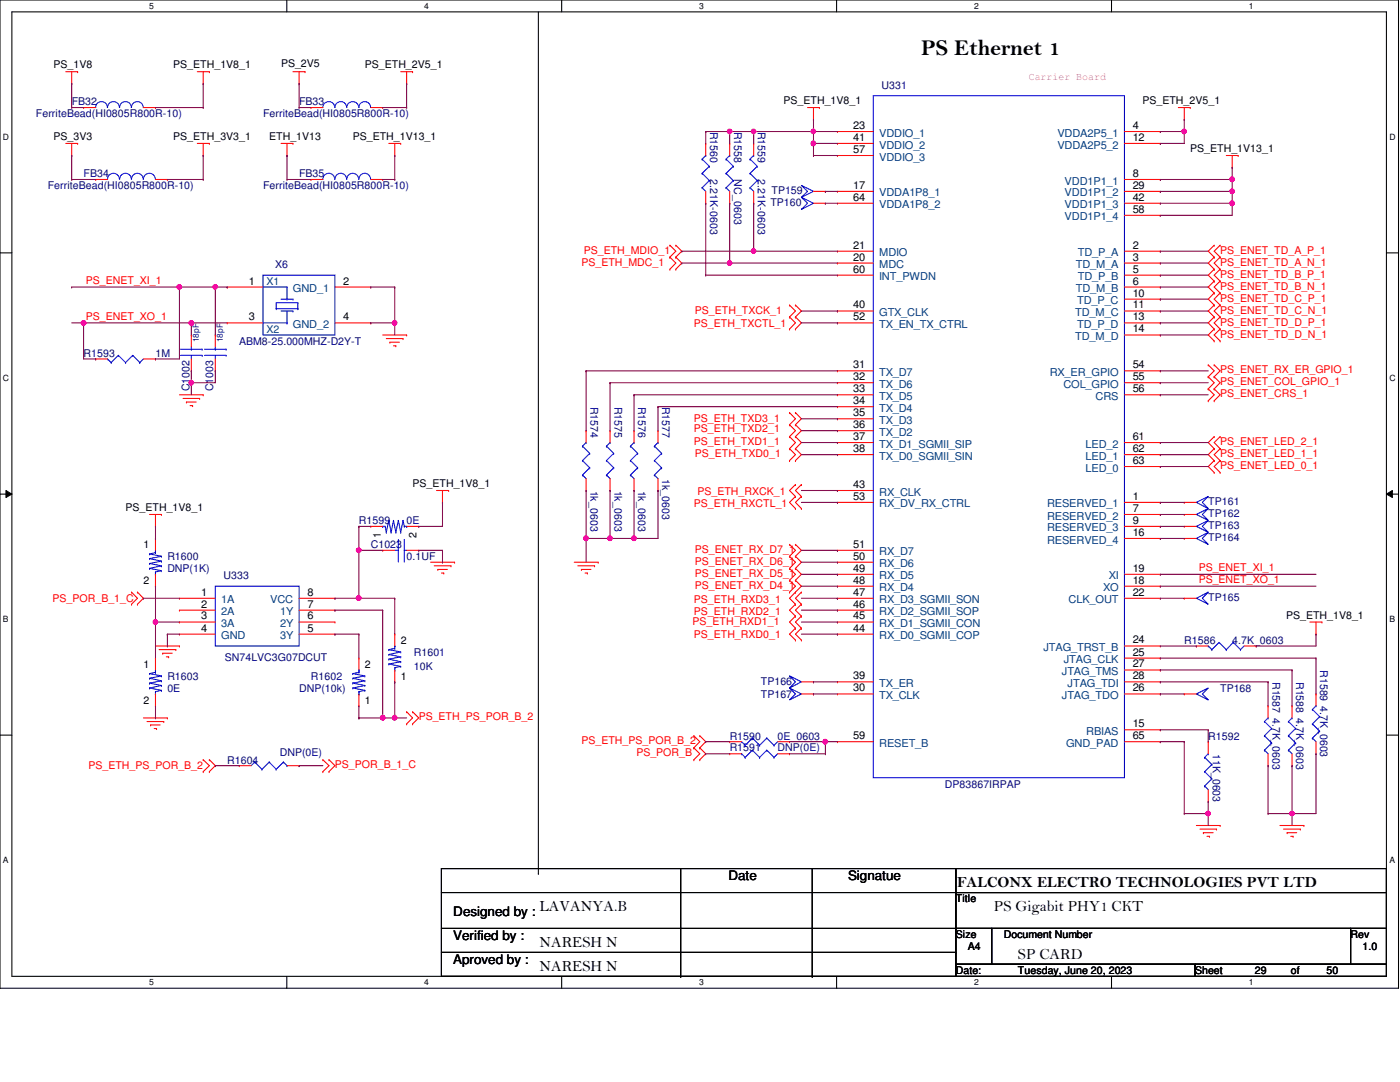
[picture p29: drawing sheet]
<svg xmlns="http://www.w3.org/2000/svg" width="279mm" height="216mm" viewBox="0 0 279 216" stroke-linecap="round" stroke-linejoin="round" font-family="sans-serif">
<defs><g id="words">
<text font-size="4.5" x="183.8" y="11">PS Ethernet 1</text>
<g font-size="3.1">
<text x="191" y="177">FALCONX ELECTRO TECHNOLOGIES PVT LTD</text>
<text x="107.7" y="181.7">LAVANYA.B</text>
<text x="198.4" y="181.7">PS Gigabit PHY1 CKT</text>
<text x="107.7" y="188.9">NARESH N</text>
<text x="203.2" y="191.3">SP CARD</text>
<text x="107.7" y="193.7">NARESH N</text>
</g>
<g font-size="2.6">
<text x="145.4" y="175.7">Date</text>
<text x="169.2" y="175.7">Signatue</text>
<text x="90.5" y="182.8">Designed by :</text>
<text x="90.5" y="187.6">Verified by :</text>
<text x="90.5" y="192.4">Aproved by :</text>
</g>
<g font-size="2.2">
<text x="170.3" y="25.7">23</text>
<text x="170.3" y="28.1">41</text>
<text x="226.1" y="25.7">4</text>
<text x="226.1" y="28.1">12</text>
<text x="170.3" y="30.5">57</text>
<text x="226.1" y="35.3">8</text>
<text x="170.3" y="37.7">17</text>
<text x="170.3" y="40">64</text>
<text x="226.1" y="37.7">29</text>
<text x="226.1" y="40">42</text>
<text x="226.1" y="42.5">58</text>
<text x="170.3" y="49.6">21</text>
<text x="170.3" y="52">20</text>
<text x="226.1" y="49.6">2</text>
<text x="226.1" y="52">3</text>
<text x="49.7" y="56.8">1</text>
<text x="68.5" y="56.8">2</text>
<text x="170.3" y="54.4">60</text>
<text x="226.1" y="54.4">5</text>
<text x="226.1" y="56.8">6</text>
<text x="226.1" y="59.2">10</text>
<text x="49.7" y="63.9">3</text>
<text x="68.5" y="63.9">4</text>
<text x="170.3" y="61.6">40</text>
<text x="170.3" y="63.9">52</text>
<text x="226.1" y="61.6">11</text>
<text x="226.1" y="63.9">13</text>
<text x="226.1" y="66.3">14</text>
<text x="170.3" y="73.5">31</text>
<text x="170.3" y="75.9">32</text>
<text x="226.1" y="73.5">54</text>
<text x="226.1" y="75.9">55</text>
<text x="170.3" y="78.3">33</text>
<text x="170.3" y="80.6">34</text>
<text x="170.3" y="83.1">35</text>
<text x="226.1" y="78.3">56</text>
<text x="170.3" y="85.4">36</text>
<text x="170.3" y="87.8">37</text>
<text x="226.1" y="87.8">61</text>
<text x="170.3" y="90.2">38</text>
<text x="226.1" y="92.6">63</text>
<text x="226.1" y="90.2">62</text>
<text x="170.3" y="97.4">43</text>
<text x="170.3" y="99.7">53</text>
<text x="226.1" y="99.7">1</text>
<text x="226.1" y="106.9">16</text>
<text x="226.1" y="104.5">9</text>
<text x="226.1" y="102.2">7</text>
<text x="170.3" y="109.3">51</text>
<text x="170.3" y="111.7">50</text>
<text x="40.1" y="118.9">1</text>
<text x="61.3" y="118.9">8</text>
<text x="170.3" y="114.1">49</text>
<text x="170.3" y="116.5">48</text>
<text x="170.3" y="118.9">47</text>
<text x="226.1" y="118.9">22</text>
<text x="226.1" y="116.5">18</text>
<text x="226.1" y="114.1">19</text>
<text x="40.1" y="121.2">2</text>
<text x="40.1" y="123.6">3</text>
<text x="61.3" y="121.2">7</text>
<text x="61.3" y="123.6">6</text>
<text x="170.3" y="121.2">46</text>
<text x="170.3" y="123.6">45</text>
<text x="40.1" y="126">4</text>
<text x="61.3" y="126">5</text>
<text x="170.3" y="126">44</text>
<text x="226.1" y="130.8">25</text>
<text x="226.1" y="128.4">24</text>
<text x="170.3" y="135.6">39</text>
<text x="170.3" y="138">30</text>
<text x="226.1" y="135.6">28</text>
<text x="226.1" y="133.2">27</text>
<text x="226.1" y="138">26</text>
<text x="170.3" y="147.5">59</text>
<text x="226.1" y="147.5">65</text>
<text x="226.1" y="145.1">15</text>
</g>
<g font-size="2.2" fill="#004080">
<text x="175.5" y="27.3">VDDIO_1</text>
<text x="175.5" y="29.6">VDDIO_2</text>
<text x="211" y="27.3">VDDA2P5_1</text>
<text x="211" y="29.6">VDDA2P5_2</text>
<text x="175.5" y="32">VDDIO_3</text>
<text x="175.5" y="39.2">VDDA1P8_1</text>
<text x="175.5" y="41.6">VDDA1P8_2</text>
<text x="212.5" y="36.8">VDD1P1_1</text>
<text x="212.5" y="39.2">VDD1P1_2</text>
<text x="212.5" y="41.6">VDD1P1_3</text>
<text x="212.5" y="44">VDD1P1_4</text>
<text x="175.5" y="51.1">MDIO</text>
<text x="175.5" y="53.5">MDC</text>
<text x="214.7" y="53.5">TD_M_A</text>
<text x="215.1" y="51.1">TD_P_A</text>
<text x="58.5" y="58.3">GND_1</text>
<text x="175.5" y="55.9">INT_PWDN</text>
<text x="214.7" y="58.3">TD_M_B</text>
<text x="215.1" y="55.9">TD_P_B</text>
<text x="58.5" y="65.4">GND_2</text>
<text x="175.5" y="63.1">GTX_CLK</text>
<text x="175.5" y="65.4">TX_EN_TX_CTRL</text>
<text x="214.6" y="63.1">TD_M_C</text>
<text x="215" y="60.7">TD_P_C</text>
<text x="215" y="65.4">TD_P_D</text>
<text x="214.6" y="67.9">TD_M_D</text>
<text x="175.5" y="75">TX_D7</text>
<text x="175.5" y="77.4">TX_D6</text>
<text x="209.5" y="75">RX_ER_GPIO</text>
<text x="212.2" y="77.4">COL_GPIO</text>
<text x="175.5" y="79.8">TX_D5</text>
<text x="175.5" y="82.2">TX_D4</text>
<text x="218.7" y="79.8">CRS</text>
<text x="175.5" y="84.6">TX_D3</text>
<text x="175.5" y="87">TX_D2</text>
<text x="175.5" y="89.3">TX_D1_SGMII_SIP</text>
<text x="216.7" y="89.3">LED_2</text>
<text x="175.5" y="91.7">TX_D0_SGMII_SIN</text>
<text x="216.7" y="94.1">LED_0</text>
<text x="216.7" y="91.7">LED_1</text>
<text x="175.5" y="98.9">RX_CLK</text>
<text x="175.5" y="101.3">RX_DV_RX_CTRL</text>
<text x="209" y="101.3">RESERVED_1</text>
<text x="209" y="106">RESERVED_3</text>
<text x="209" y="103.7">RESERVED_2</text>
<text x="175.5" y="110.8">RX_D7</text>
<text x="175.5" y="113.2">RX_D6</text>
<text x="209" y="108.5">RESERVED_4</text>
<text x="175.5" y="115.6">RX_D5</text>
<text x="175.5" y="118">RX_D4</text>
<text x="220.1" y="118">XO</text>
<text x="221.3" y="115.6">XI</text>
<text x="44.2" y="120.4">1A</text>
<text x="44.2" y="122.8">2A</text>
<text x="44.2" y="125.1">3A</text>
<text x="53.9" y="120.4">VCC</text>
<text x="55.9" y="122.8">1Y</text>
<text x="55.9" y="125.1">2Y</text>
<text x="175.5" y="120.4">RX_D3_SGMII_SON</text>
<text x="175.5" y="122.8">RX_D2_SGMII_SOP</text>
<text x="175.5" y="125.1">RX_D1_SGMII_CON</text>
<text x="213.3" y="120.4">CLK_OUT</text>
<text x="44.2" y="127.6">GND</text>
<text x="55.9" y="127.6">3Y</text>
<text x="175.5" y="127.6">RX_D0_SGMII_COP</text>
<text x="208.2" y="129.9">JTAG_TRST_B</text>
<text x="175.5" y="137.1">TX_ER</text>
<text x="211.9" y="134.7">JTAG_TMS</text>
<text x="212.3" y="132.3">JTAG_CLK</text>
<text x="213.1" y="137.1">JTAG_TDI</text>
<text x="175.5" y="139.5">TX_CLK</text>
<text x="211.9" y="139.5">JTAG_TDO</text>
<text x="175.5" y="149">RESET_B</text>
<text x="212.8" y="149">GND_PAD</text>
<text x="216.8" y="146.6">RBIAS</text>
</g>
<g font-size="2.1">
<text x="10.7" y="13.6">PS_1V8</text>
<text x="34.6" y="13.6">PS_ETH_1V8_1</text>
<text x="56.1" y="13.4">PS_2V5</text>
<text x="72.8" y="13.6">PS_ETH_2V5_1</text>
<text x="156.4" y="20.8">PS_ETH_1V8_1</text>
<text x="228" y="20.8">PS_ETH_2V5_1</text>
<text x="10.7" y="27.9">PS_3V3</text>
<text x="34.6" y="27.9">PS_ETH_3V3_1</text>
<text x="53.7" y="27.9">ETH_1V13</text>
<text x="70.4" y="27.9">PS_ETH_1V13_1</text>
<text x="237.5" y="30.4">PS_ETH_1V13_1</text>
<text x="25.1" y="102">PS_ETH_1V8_1</text>
<text x="82.3" y="97.2">PS_ETH_1V8_1</text>
<text x="76" y="107.4" transform="rotate(-90 76 107.4)">1</text>
<text x="83.1" y="107.4" transform="rotate(-90 83.1 107.4)">2</text>
<text x="28.6" y="109.4">1</text>
<text x="28.6" y="116.5">2</text>
<text x="256.7" y="123.4">PS_ETH_1V8_1</text>
<text x="80" y="128.5">2</text>
<text x="28.6" y="133.3">1</text>
<text x="72.8" y="133.3">2</text>
<text x="80" y="135.6">1</text>
<text x="28.6" y="140.4">2</text>
<text x="72.8" y="140.4">1</text>
<text x="190.8" y="180">Title</text>
<text x="190.8" y="187.2">Size</text>
<text x="193.1" y="189.6">A4</text>
<text x="200.3" y="187.2">Document Number</text>
<text x="269.5" y="187.2">Rev</text>
<text x="271.9" y="189.6">1.0</text>
<text x="190.8" y="194.4">Date:</text>
<text x="203.2" y="194.4">Tuesday, June 20, 2023</text>
<text x="238.5" y="194.4">Sheet</text>
<text x="250.4" y="194.4">29</text>
<text x="257.6" y="194.4">of</text>
<text x="264.8" y="194.4">50</text>
</g>
<g font-size="2.1" fill="#000080">
<text x="175.9" y="17.7">U331</text>
<text x="7.2" y="23.4">FerriteBead(HI0805R800R-10)</text>
<text x="14.3" y="21">FB32</text>
<text x="52.5" y="23.4">FerriteBead(HI0805R800R-10)</text>
<text x="59.7" y="21">FB33</text>
<text x="141.7" y="26.2" transform="rotate(90 141.7 26.2)">R1560</text>
<text x="146.5" y="26.2" transform="rotate(90 146.5 26.2)">R1558</text>
<text x="151.3" y="26.2" transform="rotate(90 151.3 26.2)">R1559</text>
<text x="16.7" y="35.3">FB34</text>
<text x="59.7" y="35.3">FB35</text>
<text x="141.7" y="35.8" transform="rotate(90 141.7 35.8)">2.21K-0603</text>
<text x="146.5" y="35.8" transform="rotate(90 146.5 35.8)">NC_0603</text>
<text x="151.3" y="35.8" transform="rotate(90 151.3 35.8)">2.21K-0603</text>
<text x="9.5" y="37.8">FerriteBead(HI0805R800R-10)</text>
<text x="52.5" y="37.8">FerriteBead(HI0805R800R-10)</text>
<text x="153.8" y="41.1">TP160</text>
<text x="154" y="38.7">TP159</text>
<text x="54.9" y="53.5">X6</text>
<text x="16.7" y="71.2">R1593</text>
<text x="31" y="71.2">1M</text>
<text x="47.8" y="68.8">ABM8-25.000MHZ-D2Y-T</text>
<text x="37.8" y="78.1" transform="rotate(-90 37.8 78.1)">C1002</text>
<text x="42.5" y="78.1" transform="rotate(-90 42.5 78.1)">C1003</text>
<text x="117.9" y="81.2" transform="rotate(90 117.9 81.2)">R1574</text>
<text x="122.6" y="81.2" transform="rotate(90 122.6 81.2)">R1575</text>
<text x="127.4" y="81.2" transform="rotate(90 127.4 81.2)">R1576</text>
<text x="132.2" y="81.2" transform="rotate(90 132.2 81.2)">R1577</text>
<text x="132.2" y="95.5" transform="rotate(90 132.2 95.5)">1k_0603</text>
<text x="117.9" y="97.9" transform="rotate(90 117.9 97.9)">1k_0603</text>
<text x="122.6" y="97.9" transform="rotate(90 122.6 97.9)">1k_0603</text>
<text x="127.4" y="97.9" transform="rotate(90 127.4 97.9)">1k_0603</text>
<text x="241.1" y="100.8">TP161</text>
<text x="71.6" y="104.6">R1599</text>
<text x="81.2" y="104.6">0E</text>
<text x="241.1" y="105.5">TP163</text>
<text x="241.1" y="107.9">TP164</text>
<text x="241.1" y="103.2">TP162</text>
<text x="33.4" y="111.8">R1600</text>
<text x="74" y="109.4">C1023</text>
<text x="81.2" y="111.8">0.1UF</text>
<text x="33.4" y="114.1">DNP(1K)</text>
<text x="44.6" y="115.6">U333</text>
<text x="241.1" y="119.9">TP165</text>
<text x="44.9" y="131.8">SN74LVC3G07DCUT</text>
<text x="82.6" y="130.9">R1601</text>
<text x="236.3" y="128.5">R1586</text>
<text x="245.9" y="128.5">4.7K_0603</text>
<text x="33.4" y="135.6">R1603</text>
<text x="62.1" y="135.6">R1602</text>
<text x="82.6" y="133.7">10K</text>
<text x="151.8" y="136.6">TP166</text>
<text x="254" y="136.1" transform="rotate(90 254 136.1)">R1587 4.7K_0603</text>
<text x="258.7" y="136.1" transform="rotate(90 258.7 136.1)">R1588 4.7K_0603</text>
<text x="263.5" y="133.7" transform="rotate(90 263.5 133.7)">R1589 4.7K_0603</text>
<text x="33.4" y="138">0E</text>
<text x="59.7" y="138">DNP(10k)</text>
<text x="151.8" y="139.2">TP167</text>
<text x="243.5" y="138">TP168</text>
<text x="145.6" y="149.9">R1591</text>
<text x="145.6" y="147.6">R1590</text>
<text x="155.2" y="149.9">DNP(0E)</text>
<text x="155.2" y="147.6">0E_0603</text>
<text x="241.1" y="147.6">R1592</text>
<text x="45.3" y="152.4">R1604</text>
<text x="55.8" y="150.9">DNP(0E)</text>
<text x="242" y="150.4" transform="rotate(90 242 150.4)">11K_0603</text>
<text x="188.6" y="157.1">DP83867IRPAP</text>
</g>
<text font-size="2.1" fill="#f0f" x="205.3" y="16">Carrier Board</text>
<g font-size="2.1" fill="#f00">
<text x="116" y="53">PS_ETH_MDC_1</text>
<text x="116.5" y="50.6">PS_ETH_MDIO_1</text>
<text x="243.5" y="50.6">PS_ENET_TD_A_P_1</text>
<text x="243.5" y="53">PS_ENET_TD_A_N_1</text>
<text x="17.1" y="56.6">PS_ENET_XI_1</text>
<text x="243.5" y="55.4">PS_ENET_TD_B_P_1</text>
<text x="243.5" y="57.8">PS_ENET_TD_B_N_1</text>
<text x="17.1" y="63.8">PS_ENET_XO_1</text>
<text x="138.5" y="65.2">PS_ETH_TXCTL_1</text>
<text x="138.7" y="62.6">PS_ETH_TXCK_1</text>
<text x="243.5" y="60.2">PS_ENET_TD_C_P_1</text>
<text x="243.5" y="62.6">PS_ENET_TD_C_N_1</text>
<text x="243.5" y="65">PS_ENET_TD_D_P_1</text>
<text x="243.5" y="67.4">PS_ENET_TD_D_N_1</text>
<text x="243.5" y="74.5">PS_ENET_RX_ER_GPIO_1</text>
<text x="243.5" y="76.9">PS_ENET_COL_GPIO_1</text>
<text x="243.5" y="79.3">PS_ENET_CRS_1</text>
<text x="138.5" y="84.3">PS_ETH_TXD3_1</text>
<text x="138.5" y="86.2">PS_ETH_TXD2_1</text>
<text x="138.5" y="88.9">PS_ETH_TXD1_1</text>
<text x="243.5" y="88.9">PS_ENET_LED_2_1</text>
<text x="138.7" y="91.2">PS_ETH_TXD0_1</text>
<text x="243.5" y="91.2">PS_ENET_LED_1_1</text>
<text x="243.5" y="93.6">PS_ENET_LED_0_1</text>
<text x="138.5" y="101.3">PS_ETH_RXCTL_1</text>
<text x="139.2" y="98.8">PS_ETH_RXCK_1</text>
<text x="138.7" y="110.3">PS_ENET_RX_D7_1</text>
<text x="138.7" y="112.7">PS_ENET_RX_D6_1</text>
<text x="239.2" y="113.9">PS_ENET_XI_1</text>
<text x="138.7" y="115.1">PS_ENET_RX_D5_1</text>
<text x="138.7" y="117.5">PS_ENET_RX_D4_1</text>
<text x="239.2" y="116.3">PS_ENET_XO_1</text>
<text x="10.5" y="120.1">PS_POR_B_1_C</text>
<text x="138.2" y="124.7">PS_ETH_RXD1_1</text>
<text x="138.5" y="120.4">PS_ETH_RXD3_1</text>
<text x="138.5" y="122.7">PS_ETH_RXD2_1</text>
<text x="138.5" y="127.3">PS_ETH_RXD0_1</text>
<text x="83.6" y="143.8">PS_ETH_PS_POR_B_2</text>
<text x="116" y="148.5">PS_ETH_PS_POR_B_2</text>
<text x="17.7" y="153.5">PS_ETH_PS_POR_B_2</text>
<text x="66.8" y="153.3">PS_POR_B_1_C</text>
<text x="127" y="150.9">PS_POR_B</text>
</g>
<g font-size="2.1" fill="#004080">
<text x="53.2" y="56.9">X1</text>
<text x="53.2" y="66.4">X2</text>
</g>
<g font-size="1.7">
<text x="29.8" y="1.8">5</text>
<text x="84.7" y="1.8">4</text>
<text x="139.5" y="1.8">3</text>
<text x="194.4" y="1.8">2</text>
<text x="249.3" y="1.8">1</text>
<text x=".6" y="27.9">D</text>
<text x="277.3" y="27.9">D</text>
<text x=".6" y="76">C</text>
<text x="277.3" y="76">C</text>
<text x=".6" y="124.2">B</text>
<text x="277.3" y="124.2">B</text>
<text x=".6" y="172.3">A</text>
<text x="277.3" y="172.3">A</text>
<text x="29.8" y="196.6">5</text>
<text x="84.7" y="196.6">4</text>
<text x="139.5" y="196.6">3</text>
<text x="194.4" y="196.6">2</text>
<text x="249.3" y="196.6">1</text>
</g>
<g font-size="1.7" fill="#000080">
<text x="39.7" y="68.3" transform="rotate(-90 39.7 68.3)">18pF</text>
<text x="44.5" y="68.3" transform="rotate(-90 44.5 68.3)">18pF</text>
</g>
</g></defs>
<path d="M0 0h279.1v197.2h-279.1zM2.4 2.4h274.3v192.4h-274.3z" fill="none" stroke="#000" stroke-width=".21"/>
<g fill="#fff">
<path d="M29.8 .3h.9v1.9h-.9z"/>
<path d="M29.8 195.1h.9v1.9h-.9z"/>
</g>
<path d="M57.2 0v2.4M57.2 194.8v2.4" fill="none" stroke="#000" stroke-width=".21"/>
<g fill="#fff">
<path d="M84.7 .3h.9v1.9h-.9z"/>
<path d="M84.7 195.1h.9v1.9h-.9z"/>
</g>
<path d="M112.1 0v2.4M112.1 194.8v2.4" fill="none" stroke="#000" stroke-width=".21"/>
<g fill="#fff">
<path d="M139.5 .3h1v1.9h-1z"/>
<path d="M139.5 195.1h1v1.9h-1z"/>
</g>
<path d="M167 0v2.4M167 194.8v2.4" fill="none" stroke="#000" stroke-width=".21"/>
<g fill="#fff">
<path d="M194.4 .3h.9v1.9h-.9z"/>
<path d="M194.4 195.1h.9v1.9h-.9z"/>
</g>
<path d="M221.8 0v2.4M221.8 194.8v2.4" fill="none" stroke="#000" stroke-width=".21"/>
<g fill="#fff">
<path d="M249.3 .3h.9v1.9h-.9z"/>
<path d="M249.3 195.1h.9v1.9h-.9z"/>
<path d="M.6 26.4h1.2v1.9h-1.2z"/>
<path d="M277.3 26.4h1.2v1.9h-1.2z"/>
<path d="M.6 74.5h1.2v1.9h-1.2z"/>
<path d="M277.3 74.5h1.2v1.9h-1.2z"/>
</g>
<path d="M0 50.5h2.4M276.7 50.5h2.4" fill="none" stroke="#000" stroke-width=".21"/>
<g fill="#fff">
<path d="M.6 122.6h1.1v1.9h-1.1z"/>
<path d="M277.3 122.6h1.1v1.9h-1.1z"/>
</g>
<path d="M0 98.6h2.4M276.7 98.6h2.4" fill="none" stroke="#000" stroke-width=".21"/>
<path d="M1.2 97.9l1.2 .7-1.2 .7zM276.7 98.6l1.2-.7v1.4z" fill="#000"/>
<path d="M1.2 97.9l1.2 .7-1.2 .7zM276.7 98.6l1.2-.7v1.4z" fill="none" stroke="#000" stroke-width=".2"/>
<g fill="#fff">
<path d="M.6 170.7h1.1v1.9h-1.1z"/>
<path d="M277.3 170.7h1.1v1.9h-1.1z"/>
</g>
<g fill="none" stroke="#000" stroke-width=".21">
<path d="M107.4 2.4v171.9M0 146.7h2.4M276.7 146.7h2.4M88.1 173.3h102.7v21.5h-102.7zM88.1 178.1h102.7M107.4 174.3h.1M135.8 173.3v21.5M162.1 173.3v21.5M190.8 173.3h85.9v4.8h-85.9zM190.8 178.1h85.9v7.2h-85.9zM190.8 178.1h.1M88.1 185.3h102.7"/>
<path d="M88.1 190h102.7M135.8 194.8h.1M162.1 194.8h.1M190.8 185.3h7.1v7.1h-7.1zM190.8 192.4h47.7v2.4h-47.7zM190.8 185.3h.1M190.8 190h.1M197.9 185.3h71.6v7.1h-71.6zM238.5 192.4h38.2v2.4h-38.2zM269.5 185.3h7.2v7.1h-7.2z"/>
</g>
<g fill="none" stroke="#f00" stroke-width=".21">
<path d="M13.1 14.3h2.4M14.3 16.7h.1M14.3 14.3v2.4M15.5 14.3h.1M39.4 14.3h2.4M40.6 16.7h.1M40.6 14.3v2.4M41.8 14.3h.1M58.5 14.3h2.4M59.7 16.7h.1M59.7 14.3v2.4M60.9 14.3h.1"/>
<path d="M80 14.3h2.3M81.2 16.7h.1M81.2 14.3v2.4M82.3 14.3h.1M13.1 28.6h2.4M14.3 31h.1M14.3 28.6v2.4M15.5 28.6h.1M16.7 21.5h.1M16.7 21.5h2.4M19.1 35.8h.1M19.1 35.8h2.4"/>
<path d="M28.6 21.5h2.4M31 21.5h.1M31 35.8h2.4M33.4 35.8h.1M39.4 28.6h2.4M40.6 31h.1M40.6 28.6v2.4M41.8 28.6h.1M56.1 28.6h2.4M57.3 31h.1M57.3 28.6v2.4M58.5 28.6h.1"/>
<path d="M62.1 21.5h.1M62.1 35.8h.1M62.1 21.5h2.3M62.1 35.8h2.3M74 21.5h2.4M74 35.8h2.4M76.4 21.5h.1M76.4 35.8h.1M77.6 28.6h2.4M78.8 31h.1M78.8 28.6v2.4M80 28.6h.1"/>
<path d="M140.8 28.6h.1M140.8 28.6v2.4M140.8 38.2v2.4M145.6 28.6h.1M145.6 28.6v2.4M145.6 38.2v2.4M150.4 28.6h.1M150.4 28.6v2.4M150.4 38.2v2.4M161.2 21.5h2.3M162.3 23.9h.1M162.3 21.5v2.4"/>
<path d="M162.3 38.2h2.4M163.5 21.5h.1M164.7 38.2h.1M167.1 26.2h.1M167.1 28.6h.1M167.1 31h.1M167.1 38.2h.1M167.1 28.6h7.2M167.1 31h7.2M167.1 26.2h7.2M167.1 38.2h7.2M224.4 28.6h7.2"/>
<path d="M224.4 26.2h7.2M224.4 38.2h7.2M224.4 35.8h7.2M231.6 35.8h.1M231.6 38.2h.1M231.6 26.2h.1M231.6 28.6h.1M235.2 21.5h2.3M236.3 23.9h.1M236.3 21.5v2.4M237.5 21.5h.1M244.7 31h2.4"/>
<path d="M245.9 33.4h.1M245.9 31v2.4M247.1 31h.1M45.3 57.3h.1M45.3 57.3h7.2M66.8 57.3h7.2M74 57.3h.1M133.7 48.9h.1M133.7 51.3h.1M133.7 53.7h.1M133.7 48.9l1.2 1.2-1.2 1.2M133.7 51.3l1.2 1.2-1.2 1.2"/>
<path d="M134.9 51.3h.1M134.9 48.9h.1M134.9 53.7h.1M134.9 48.9l1.2 1.2-1.2 1.2M134.9 51.3l1.2 1.2-1.2 1.2M140.8 40.6h.1M145.6 40.6h.1M150.4 40.6h.1M162.3 40.6h2.4M164.7 40.6h.1M167.1 40.6h.1M167.1 50.1h.1"/>
<path d="M167.1 52.5h.1M167.1 54.9h.1M167.1 40.6h7.2M167.1 50.1h7.2M167.1 52.5h7.2M167.1 54.9h7.2M224.4 40.6h7.2M224.4 50.1h7.2M224.4 52.5h7.2M224.4 54.9h7.2M224.4 57.3h7.2M224.4 59.7h7.2"/>
<path d="M224.4 43h7.2M231.6 50.1h.1M231.6 52.5h.1M231.6 54.9h.1M231.6 57.3h.1M231.6 59.7h.1M231.6 40.6h.1M231.6 43h.1M242.3 48.9h.1M242.3 51.3h.1M242.3 53.7h.1M242.3 56.1h.1"/>
<path d="M242.3 58.5h.1M242.3 48.9l-1.2 1.2 1.2 1.2M242.3 51.3l-1.2 1.2 1.2 1.2M242.3 53.7l-1.2 1.2 1.2 1.2M242.3 56.1l-1.2 1.2 1.2 1.2M242.3 58.5l-1.2 1.2 1.2 1.2M243.5 51.3h.1M243.5 48.9h.1M243.5 53.7h.1M243.5 56.1h.1M243.5 58.5h.1M243.5 48.9l-1.2 1.2 1.2 1.2"/>
<path d="M243.5 51.3l-1.2 1.2 1.2 1.2M243.5 53.7l-1.2 1.2 1.2 1.2M243.5 56.1l-1.2 1.2 1.2 1.2M243.5 58.5l-1.2 1.2 1.2 1.2M19.1 71.6h.1M19.1 71.6h2.4M28.6 71.6h2.4M31 71.6h.1M35.8 78.8h4.8M36.5 79.5h3.3M38.2 66.8h.1M38.2 74h.1"/>
<path d="M38.2 66.8v2.4M38.2 71.6v2.4M39.8 79.5h.1M40.6 78.8h.1M43 66.8h.1M43 74h.1M43 66.8v2.4M43 71.6v2.4M45.3 64.4h.1M45.3 64.4h7.2M66.8 64.4h7.2M74 64.4h.1"/>
<path d="M76.4 66.8h4.8M77.1 67.6h3.3M77.8 68.3h.1M77.8 68.3h1.9M78.5 69h.5M79 69h.1M80.4 67.6h.1M81.2 66.8h.1M157.6 60.9h.1M157.6 63.2h.1M157.6 65.7h.1M157.6 60.9l1.1 1.2-1.1 1.1"/>
<path d="M157.6 63.2l1.1 1.2-1.1 1.3M158.7 63.2h.1M158.7 60.9h.1M158.7 65.7h.1M158.7 60.9l1.2 1.2-1.2 1.1M158.7 63.2l1.2 1.2-1.2 1.3M167.1 62.1h.1M167.1 64.4h.1M167.1 74h.1M167.1 76.4h.1M167.1 78.8h.1M167.1 78.8h7.2"/>
<path d="M167.1 62.1h7.2M167.1 64.4h7.2M167.1 74h7.2M167.1 76.4h7.2M224.4 66.8h7.2M224.4 78.8h7.2M224.4 62.1h7.2M224.4 64.4h7.2M224.4 74h7.2M224.4 76.4h7.2M231.6 74h.1M231.6 76.4h.1"/>
<path d="M231.6 78.8h.1M231.6 62.1h.1M231.6 64.4h.1M231.6 66.8h.1M241.1 80h.1M241.1 77.6h.1M241.1 75.2h.1M241.1 72.8h.1M241.1 77.6l1.2 1.2-1.2 1.2M241.1 72.8l1.2 1.2-1.2 1.2M241.1 75.2l1.2 1.2-1.2 1.2M242.3 60.9h.1"/>
<path d="M242.3 63.2h.1M242.3 65.7h.1M242.3 68h.1M242.3 80h.1M242.3 77.6h.1M242.3 75.2h.1M242.3 72.8h.1M242.3 60.9l-1.2 1.2 1.2 1.1M242.3 63.2l-1.2 1.2 1.2 1.3M242.3 65.7l-1.2 1.1 1.2 1.2M242.3 77.6l1.2 1.2-1.2 1.2M242.3 72.8l1.2 1.2-1.2 1.2"/>
<path d="M242.3 75.2l1.2 1.2-1.2 1.2M243.5 60.9h.1M243.5 63.2h.1M243.5 65.7h.1M243.5 68h.1M243.5 60.9l-1.2 1.2 1.2 1.1M243.5 63.2l-1.2 1.2 1.2 1.3M243.5 65.7l-1.2 1.1 1.2 1.2M37.2 80.2h.1M37.2 80.2h2M37.9 80.9h.5M38.4 80.9h.1"/>
<path d="M87.1 97.9h2.4M88.3 97.9v2.3M89.5 97.9h.1M117 97.9h.1M117 85.9h.1M117 85.9v2.4M117 95.5v2.4M121.8 97.9h.1M121.8 85.9h.1M121.8 85.9v2.4M121.8 95.5v2.4M126.5 97.9h.1"/>
<path d="M126.5 85.9h.1M126.5 85.9v2.4M126.5 95.5v2.4M131.3 97.9h.1M131.3 85.9h.1M131.3 85.9v2.4M131.3 95.5v2.4M157.6 82.3h.1M157.6 84.8h.1M157.6 87.1h.1M157.6 89.5h.1M157.6 91.9h.1"/>
<path d="M157.6 82.3l1.1 1.3-1.1 1.2M157.6 84.8l1.1 1.1-1.1 1.2M157.6 87.1l1.1 1.2-1.1 1.2M157.6 89.5l1.1 1.2-1.1 1.2M158.7 84.8h.1M158.7 82.3h.1M158.7 87.1h.1M158.7 89.5h.1M158.7 91.9h.1M158.7 96.7h.1M158.7 99.1h.1M158.7 82.3l1.2 1.3-1.2 1.2"/>
<path d="M158.7 84.8l1.2 1.1-1.2 1.2M158.7 87.1l1.2 1.2-1.2 1.2M158.7 89.5l1.2 1.2-1.2 1.2M158.7 96.7l-1.1 1.2 1.1 1.2M158.7 99.1l-1.1 1.1 1.1 1.3M159.9 96.7h.1M159.9 99.1h.1M159.9 96.7l-1.2 1.2 1.2 1.2M159.9 99.1l-1.2 1.1 1.2 1.3M167.1 81.2h.1M167.1 83.6h.1M167.1 85.9h.1"/>
<path d="M167.1 88.3h.1M167.1 90.7h.1M167.1 97.9h.1M167.1 97.9h7.2M167.1 81.2h7.2M167.1 83.6h7.2M167.1 85.9h7.2M167.1 88.3h7.2M167.1 90.7h7.2M224.4 88.3h7.2M224.4 90.7h7.2M224.4 93.1h7.2"/>
<path d="M231.6 93.1h.1M231.6 90.7h.1M231.6 88.3h.1M242.3 87.1h.1M242.3 89.5h.1M242.3 91.9h.1M242.3 94.3h.1M242.3 87.1l-1.2 1.2 1.2 1.2M242.3 89.5l-1.2 1.2 1.2 1.2M242.3 91.9l-1.2 1.2 1.2 1.2M243.5 89.5h.1M243.5 87.1h.1"/>
<path d="M243.5 91.9h.1M243.5 94.3h.1M243.5 87.1l-1.2 1.2 1.2 1.2M243.5 89.5l-1.2 1.2 1.2 1.2M243.5 91.9l-1.2 1.2 1.2 1.2M26.2 118.2h.1M26.2 118.2l1.2 1.2-1.2 1.2M27.4 118.2h.1M27.4 118.2l1.2 1.2-1.2 1.2M29.8 102.7h2.4M31 105h.1M31 107.4h.1"/>
<path d="M31 117h.1M31 102.7v2.3M31 107.4v2.4M31 114.6v2.4M32.2 102.7h.1M35.8 119.4h.1M35.8 119.4h7.2M59.7 119.4h7.1M66.8 119.4h.1M74 105h.1M74 105h2.4M76.4 109.8h.1"/>
<path d="M76.4 109.8h2.4M81.2 105h2.4M81.2 109.8h2.4M83.6 105h.1M83.6 109.8h.1M85.9 112.2h4.8M86.7 112.9h3.3M87.4 113.6h.1M87.4 113.6h1.9M88.1 114.3h.5M88.3 100.2h.1M88.6 114.3h.1"/>
<path d="M90 112.9h.1M90.7 112.2h.1M114.6 112.2h4.8M115.3 112.9h3.4M116 113.6h.1M116 113.6h1.9M116.8 114.3h.4M117.2 114.3h.1M118.7 112.9h.1M119.4 112.2h.1M157.6 108.6h.1M157.6 111h.1"/>
<path d="M157.6 113.4h.1M157.6 115.8h.1M157.6 118.2h.1M157.6 108.6l1.1 1.2-1.1 1.2M157.6 111l1.1 1.2-1.1 1.2M157.6 113.4l1.1 1.2-1.1 1.2M157.6 115.8l1.1 1.2-1.1 1.2M158.7 101.5h.1M158.7 118.2h.1M158.7 111h.1M158.7 108.6h.1M158.7 113.4h.1"/>
<path d="M158.7 115.8h.1M158.7 118.2l-1.1 1.2 1.1 1.2M158.7 108.6l1.2 1.2-1.2 1.2M158.7 111l1.2 1.2-1.2 1.2M158.7 113.4l1.2 1.2-1.2 1.2M158.7 115.8l1.2 1.2-1.2 1.2M159.9 101.5h.1M159.9 118.2h.1M159.9 118.2l-1.2 1.2 1.2 1.2M167.1 100.2h.1M167.1 109.8h.1M167.1 112.2h.1"/>
<path d="M167.1 114.6h.1M167.1 117h.1M167.1 119.4h.1M167.1 112.2h7.2M167.1 100.2h7.2M167.1 109.8h7.2M167.1 114.6h7.2M167.1 117h7.2M167.1 119.4h7.2M224.4 102.7h7.2M224.4 105h7.2M224.4 100.2h7.2"/>
<path d="M224.4 114.6h7.2M224.4 117h7.2M224.4 119.4h7.2M224.4 107.4h7.2M231.6 119.4h.1M231.6 117h.1M231.6 114.6h.1M231.6 107.4h.1M231.6 105h.1M231.6 102.7h.1M231.6 100.2h.1M236.3 105h.1"/>
<path d="M236.3 119.4h.1M236.3 107.4h.1M236.3 100.2h.1M236.3 102.7h.1M236.3 102.7h2.5M236.3 105h2.5M236.3 100.2h2.5M236.3 119.4h2.5M236.3 107.4h2.5M26.2 120.6h.1M27.4 120.6h.1M31 131.3h.1"/>
<path d="M31 131.3v2.4M31 138.5v2.3M31 128.9h4.8M31.7 129.6h3.4M32.5 130.3h.1M32.5 130.3h1.9M33.2 131.1h.5M33.7 131.1h.1M35.1 129.6h.1M35.8 128.9h.1M35.8 121.8h.1M35.8 124.1h.1"/>
<path d="M35.8 126.5h.1M35.8 124.1h7.2M35.8 121.8h7.2M35.8 126.5h7.2M59.7 124.1h7.1M59.7 121.8h7.1M59.7 126.5h7.1M66.8 121.8h.1M66.8 124.1h.1M66.8 126.5h.1M71.6 131.3h.1M71.6 131.3v2.4"/>
<path d="M71.6 138.5v2.3M78.8 136.1h.1M78.8 126.5h.1M78.8 126.5v2.4M78.8 133.7v2.4M158.7 120.6h.1M158.7 122.9h.1M158.7 125.3h.1M158.7 127.7h.1M158.7 120.6l-1.1 1.2 1.1 1.1M158.7 122.9l-1.1 1.2 1.1 1.2M158.7 125.3l-1.1 1.2 1.1 1.2"/>
<path d="M159.9 120.6h.1M159.9 122.9h.1M159.9 125.3h.1M159.9 127.7h.1M159.9 120.6l-1.2 1.2 1.2 1.1M159.9 122.9l-1.2 1.2 1.2 1.2M159.9 125.3l-1.2 1.2 1.2 1.2M159.9 136.1h2.4M159.9 138.5h2.4M162.3 136.1h.1M162.3 138.5h.1M167.1 121.8h.1"/>
<path d="M167.1 124.1h.1M167.1 126.5h.1M167.1 136.1h.1M167.1 138.5h.1M167.1 124.1h7.2M167.1 136.1h7.2M167.1 138.5h7.2M167.1 121.8h7.2M167.1 126.5h7.2M224.4 128.9h7.2M224.4 136.1h7.2M224.4 138.5h7.2"/>
<path d="M224.4 133.7h7.2M224.4 131.3h7.2M231.6 136.1h.1M231.6 133.7h.1M231.6 131.3h.1M231.6 128.9h.1M231.6 138.5h.1M236.3 138.5h.1M236.3 138.5h2.5M238.8 128.9h.1M238.8 128.9h2.3M248.3 128.9h2.4"/>
<path d="M250.7 128.9h.1M261.4 124.1h2.4M262.6 126.5h.1M262.6 138.5h.1M262.6 124.1v2.4M262.6 138.5v2.3M263.8 124.1h.1M28.6 143.3h4.8M29.3 144h3.4M30.1 144.7h.1M30.1 144.7h1.9M30.8 145.4h.4"/>
<path d="M31 140.8h.1M31.2 145.4h.1M32.7 144h.1M33.4 143.3h.1M40.6 154h.1M40.6 151.6h.1M40.6 151.6l1.2 1.2-1.2 1.2M41.8 151.6h.1M41.8 154h.1M41.8 151.6l1.2 1.2-1.2 1.2M47.8 152.8h.1M47.8 152.8h2.3"/>
<path d="M57.3 152.8h2.4M59.7 152.8h.1M64.4 154h.1M64.4 151.6h.1M64.4 151.6l1.3 1.2-1.3 1.2M65.7 154h.1M65.7 151.6h.1M65.7 151.6l1.1 1.2-1.1 1.2M71.6 140.8h.1M81.2 144.4h.1M81.2 142h.1M81.2 142l1.1 1.3-1.1 1.1"/>
<path d="M82.3 144.4h.1M82.3 142h.1M82.3 142l1.3 1.3-1.3 1.1M138.5 146.8h.1M138.5 149.2h.1M138.5 151.6h.1M138.5 146.8l1.2 1.2-1.2 1.2M138.5 149.2l1.2 1.2-1.2 1.2M139.7 149.2h.1M139.7 146.8h.1M139.7 151.6h.1M139.7 146.8l1.1 1.2-1.1 1.2"/>
<path d="M139.7 149.2l1.1 1.2-1.1 1.2M145.6 150.4h.1M145.6 148h.1M145.6 150.4h2.4M145.6 148h2.4M155.2 150.4h2.4M155.2 148h2.4M157.6 150.4h.1M157.6 148h.1M167.1 148h.1M167.1 148h7.2M224.4 148h7.2"/>
<path d="M224.4 145.6h7.2M231.6 148h.1M231.6 145.6h.1M241.1 159.9h.1M241.1 148h.1M241.1 148v2.4M241.1 157.6v2.3M253.1 152.8h.1M253.1 140.8h.1M253.1 140.8v2.5M253.1 150.4v2.4M257.9 152.8h.1"/>
<path d="M257.9 140.8h.1M257.9 140.8v2.5M257.9 150.4v2.4M262.6 150.4h.1M262.6 148v2.4M238.8 164.7h4.7M239.5 165.4h3.3M240.2 166.2h.1M240.2 166.2h1.9M240.9 166.9h.5M241.4 166.9h.1M242.8 165.4h.1"/>
<path d="M243.5 164.7h.1M255.4 164.7h4.8M256.2 165.4h3.3M256.9 166.2h.1M256.9 166.2h1.9M257.6 166.9h.5M258.1 166.9h.1M259.5 165.4h.1M260.2 164.7h.1"/>
</g>
<g fill="none" stroke="#00f" stroke-width=".21">
<path d="M174.3 19.1h50.1v136.1h-50.1zM19.1 21.5a1.16 1.16 0 0 1 1.2-1.2 1.16 1.16 0 0 1 1.1 1.2M21.5 21.5a1.19 1.19 0 0 1 1.1-1.2 1.19 1.19 0 0 1 1.2 1.2M23.8 35.8a1.19 1.19 0 0 0-1.2-1.2 1.19 1.19 0 0 0-1.1 1.2M23.9 21.5a1.16 1.16 0 0 1 1.1-1.2 1.16 1.16 0 0 1 1.2 1.2M26.2 35.8a1.17 1.17 0 0 0-1.2-1.2 1.17 1.17 0 0 0-1.1 1.2M26.2 21.5a1.16 1.16 0 0 1 1.2-1.2 1.16 1.16 0 0 1 1.2 1.2M28.6 35.8a1.17 1.17 0 0 0-1.2-1.2 1.17 1.17 0 0 0-1.2 1.2M31 35.8a1.19 1.19 0 0 0-1.2-1.2 1.19 1.19 0 0 0-1.2 1.2M64.4 21.5a1.19 1.19 0 0 1 1.2-1.2 1.19 1.19 0 0 1 1.2 1.2M66.8 35.8a1.19 1.19 0 0 0-1.2-1.2 1.19 1.19 0 0 0-1.2 1.2M66.8 21.5a1.16 1.16 0 0 1 1.2-1.2 1.16 1.16 0 0 1 1.2 1.2"/>
<path d="M69.2 35.8a1.17 1.17 0 0 0-1.2-1.2 1.17 1.17 0 0 0-1.2 1.2M69.2 21.5a1.19 1.19 0 0 1 1.2-1.2 1.19 1.19 0 0 1 1.2 1.2M71.6 35.8a1.19 1.19 0 0 0-1.2-1.2 1.19 1.19 0 0 0-1.2 1.2M71.6 21.5a1.16 1.16 0 0 1 1.2-1.2 1.16 1.16 0 0 1 1.2 1.2M74 35.8a1.17 1.17 0 0 0-1.2-1.2 1.17 1.17 0 0 0-1.2 1.2M140.1 37.5h.1M140.1 34.6h.1M140.1 31.7h.1M140.1 37.5l.7 .7M140.1 34.6l1.5 1.4M140.1 31.7l1.5 1.5M140.8 31h.1"/>
<path d="M140.8 31l-.7 .7M141.6 36h.1M141.6 33.2h.1M141.6 36l-1.5 1.5M141.6 33.2l-1.5 1.4M144.9 37.5h.1M144.9 34.6h.1M144.9 31.7h.1M144.9 37.5l.7 .7M144.9 34.6l1.4 1.4M144.9 31.7l1.4 1.5M145.6 31h.1"/>
<path d="M145.6 31l-.7 .7M146.3 36h.1M146.3 33.2h.1M146.3 36l-1.4 1.5M146.3 33.2l-1.4 1.4M149.7 37.5h.1M149.7 34.6h.1M149.7 31.7h.1M149.7 37.5l.7 .7M149.7 34.6l1.4 1.4M149.7 31.7l1.4 1.5M150.4 31h.1"/>
<path d="M150.4 31l-.7 .7M151.1 36h.1M151.1 33.2h.1M151.1 36l-1.4 1.5M151.1 33.2l-1.4 1.4M159.9 39.4l2.4 1.2-2.4 1.2 1.3-1.2zM159.9 37l2.4 1.2-2.4 1.2 1.3-1.2zM52.5 54.9h14.3v11.9h-14.3zM52.5 57.3h4.8M56.1 59.7h2.4M57.3 57.3h.1M57.3 59.7h.1"/>
<path d="M57.3 57.3v2.4M58.5 59.7h.1M21.5 71.6h.1M21.5 71.6l.7 .7M22.2 72.3h.1M23.6 70.9h.1M23.6 70.9l1.5 1.4M23.6 70.9l-1.4 1.4M25.1 72.3h.1M26.5 70.9h.1M26.5 70.9l1.4 1.4M26.5 70.9l-1.4 1.4"/>
<path d="M27.9 72.3h.1M28.6 71.6l-.7 .7M36 70.9h4.3M36 69.7h4.3M38.2 69.7h.1M38.2 70.9h.1M38.2 69.2v.5M38.2 70.9v.7M40.3 70.9h.1M40.3 69.7h.1M40.8 70.9h4.3M40.8 69.7h4.3"/>
<path d="M43 69.7h.1M43 70.9h.1M43 69.2v.5M43 70.9v.7M45.1 70.9h.1M45.1 69.7h.1M52.5 64.4h4.8M55.1 61.6h.1M55.1 61.6h4.3M56.1 62.1h2.4M57.3 64.4h.1M57.3 62.1v2.3"/>
<path d="M58.5 62.1h.1M59.4 60.4h.1M59.4 61.6h.1M59.4 60.4h-4.3v1.2M59.4 60.4v1.2M116.2 94.8h.1M116.2 91.9h.1M116.2 89h.1M116.2 94.8l.8 .7M116.2 91.9l1.5 1.4M116.2 89l1.5 1.5M117 88.3h.1"/>
<path d="M117 88.3l-.8 .7M117.7 93.3h.1M117.7 90.5h.1M117.7 93.3l-1.5 1.5M117.7 90.5l-1.5 1.4M121 94.8h.1M121 91.9h.1M121 89h.1M121 94.8l.8 .7M121 91.9l1.5 1.4M121 89l1.5 1.5M121.8 88.3h.1"/>
<path d="M121.8 88.3l-.8 .7M122.5 93.3h.1M122.5 90.5h.1M122.5 93.3l-1.5 1.5M122.5 90.5l-1.5 1.4M125.8 94.8h.1M125.8 91.9h.1M125.8 89h.1M125.8 94.8l.7 .7M125.8 91.9l1.5 1.4M125.8 89l1.5 1.5M126.5 88.3h.1"/>
<path d="M126.5 88.3l-.7 .7M127.3 93.3h.1M127.3 90.5h.1M127.3 93.3l-1.5 1.5M127.3 90.5l-1.5 1.4M130.6 94.8h.1M130.6 91.9h.1M130.6 89h.1M130.6 94.8l.7 .7M130.6 91.9l1.4 1.4M130.6 89l1.4 1.5M131.3 88.3h.1"/>
<path d="M131.3 88.3l-.7 .7M132 93.3h.1M132 90.5h.1M132 93.3l-1.4 1.5M132 90.5l-1.4 1.4M29.8 113.4h.1M29.8 112.4h.1M29.8 111.5h.1M29.8 110.5h.1M29.8 110.5l2.4 .5M29.8 113.4l2.4 .5M29.8 112.4l2.4 .5"/>
<path d="M29.8 111.5l2.4 .5M31 109.8h.1M31 114.6h.1M31 114.1h.1M31 110.3h.1M31 109.8v.5M31 114.1v.5M31 110.3l-1.2 .2M32.2 111h.1M32.2 113.9h.1M32.2 112.9h.1M32.2 112h.1"/>
<path d="M32.2 113.9l-1.2 .2M32.2 112.9l-2.4 .5M32.2 112l-2.4 .4M32.2 111l-2.4 .5M43 117h16.7v11.9h-16.7zM76.4 105h.1M76.4 105h.5M76.9 105h.1M76.9 105l.2 1.2M77.1 106.2h.1M77.6 103.8h.1M77.6 103.8l-.5 2.4"/>
<path d="M77.6 103.8l.5 2.4M78.1 106.2h.1M78.5 103.8h.1M78.5 103.8l.5 2.4M78.5 103.8l-.4 2.4M78.8 109.8h.7M79 106.2h.1M79.5 103.8h.1M79.5 112h.1M79.5 109.8h.1M79.5 103.8l.5 2.4M79.5 103.8l-.5 2.4"/>
<path d="M79.5 107.7v4.3M80 106.2h.1M80.4 103.8h.1M80.4 103.8l.3 1.2M80.4 103.8l-.4 2.4M80.7 105h.1M80.7 109.8h.1M80.7 112h.1M80.7 105h.5M80.7 109.8h.5M80.7 107.7v4.3M81.2 105h.1"/>
<path d="M238.8 105l2.3-1.2-1.2 1.2 1.2 1.2zM238.8 119.4l2.3-1.2-1.2 1.2 1.2 1.2zM238.8 107.4l2.3-1.2-1.2 1.2 1.2 1.2zM238.8 100.2l2.3-1.1-1.2 1.1 1.2 1.3zM238.8 102.7l2.3-1.2-1.2 1.2 1.2 1.1zM29.8 137.3h.1M29.8 136.3h.1M29.8 135.3h.1M29.8 134.4h.1M29.8 134.4l2.4 .5M29.8 137.3l2.4 .5M29.8 136.3l2.4 .5"/>
<path d="M29.8 135.3l2.4 .5M31 133.7h.1M31 138.5h.1M31 138h.1M31 134.2h.1M31 133.7v.5M31 138v.5M31 134.2l-1.2 .2M32.2 134.9h.1M32.2 137.8h.1M32.2 136.8h.1M32.2 135.8h.1"/>
<path d="M32.2 137.8l-1.2 .2M32.2 136.8l-2.4 .5M32.2 135.8l-2.4 .5M32.2 134.9l-2.4 .4M70.4 137.3h.1M70.4 134.4h.1M70.4 135.3h.1M70.4 136.3h.1M70.4 137.3l2.4 .5M70.4 134.4l2.4 .5M70.4 135.3l2.4 .5M70.4 136.3l2.4 .5"/>
<path d="M71.6 138.5h.1M71.6 133.7h.1M71.6 134.2h.1M71.6 138h.1M71.6 133.7v.5M71.6 138v.5M71.6 134.2l-1.2 .2M72.8 134.9h.1M72.8 135.8h.1M72.8 136.8h.1M72.8 137.8h.1M72.8 134.9l-2.4 .4"/>
<path d="M72.8 135.8l-2.4 .5M72.8 136.8l-2.4 .5M72.8 137.8l-1.2 .2M77.6 132.5h.1M77.6 129.6h.1M77.6 130.6h.1M77.6 131.5h.1M77.6 132.5l2.4 .5M77.6 129.6l2.4 .5M77.6 130.6l2.4 .5M77.6 131.5l2.4 .5M78.8 133.7h.1"/>
<path d="M78.8 128.9h.1M78.8 129.4h.1M78.8 133.2h.1M78.8 128.9v.5M78.8 133.2v.5M78.8 129.4l-1.2 .2M80 130.1h.1M80 131.1h.1M80 132h.1M80 133h.1M80 130.1l-2.4 .5M80 131.1l-2.4 .4"/>
<path d="M80 132l-2.4 .5M80 133l-1.2 .2M157.6 134.9l2.3 1.2-2.3 1.2 1.1-1.2zM157.6 137.3l2.3 1.2-2.3 1.2 1.1-1.2zM238.8 138.5l2.3-1.2-1.2 1.2 1.2 1.2zM241.1 128.9h.1M241.1 128.9l.8 .7M241.9 129.6h.1M243.3 128.2h.1M243.3 128.2l1.4 1.4M243.3 128.2l-1.4 1.4M244.7 129.6h.1"/>
<path d="M246.1 128.2h.1M246.1 128.2l1.5 1.4M246.1 128.2l-1.4 1.4M247.6 129.6h.1M248.3 128.9l-.7 .7M50.8 152.1h.1M50.8 152.1l-.7 .7M50.8 152.1l1.5 1.4M52.3 153.5h.1M53.7 152.1h.1M53.7 152.1l-1.4 1.4M53.7 152.1l1.4 1.4"/>
<path d="M55.1 153.5h.1M56.6 152.1h.1M56.6 152.1l-1.5 1.4M56.6 152.1l.7 .7M57.3 152.8h.1M148 150.4h.1M148 148h.1M148 150.4l.7 .7M148 148l.7 .7M148.7 151.1h.1M148.7 148.7h.1M150.2 149.7h.1"/>
<path d="M150.2 147.3h.1M150.2 149.7l1.4 1.4M150.2 149.7l-1.5 1.4M150.2 147.3l1.4 1.4M150.2 147.3l-1.5 1.4M151.6 151.1h.1M151.6 148.7h.1M153 149.7h.1M153 147.3h.1M153 149.7l1.5 1.4M153 149.7l-1.4 1.4M153 147.3l1.5 1.4"/>
<path d="M153 147.3l-1.4 1.4M154.5 151.1h.1M154.5 148.7h.1M155.2 150.4l-.7 .7M155.2 148l-.7 .7M240.4 156.8h.1M240.4 154h.1M240.4 151.1h.1M240.4 156.8l.7 .8M240.4 154l1.5 1.4M240.4 151.1l1.5 1.5M241.1 150.4h.1"/>
<path d="M241.1 150.4l-.7 .7M241.9 155.4h.1M241.9 152.6h.1M241.9 155.4l-1.5 1.4M241.9 152.6l-1.5 1.4M252.3 149.7h.1M252.3 146.8h.1M252.3 144h.1M252.3 149.7l.8 .7M252.3 146.8l1.5 1.5M252.3 144l1.5 1.4M253.1 143.3h.1"/>
<path d="M253.1 143.3l-.8 .7M253.8 148.3h.1M253.8 145.4h.1M253.8 148.3l-1.5 1.4M253.8 145.4l-1.5 1.4M257.1 149.7h.1M257.1 146.8h.1M257.1 144h.1M257.1 149.7l.8 .7M257.1 146.8l1.5 1.5M257.1 144l1.5 1.4M257.9 143.3h.1"/>
<path d="M257.9 143.3l-.8 .7M258.6 148.3h.1M258.6 145.4h.1M258.6 148.3l-1.5 1.4M258.6 145.4l-1.5 1.4M261.9 147.3h.1M261.9 144.4h.1M261.9 141.6h.1M261.9 147.3l.7 .7M261.9 144.4l1.5 1.5M261.9 141.6l1.5 1.4M262.6 140.8h.1"/>
<path d="M262.6 140.8l-.7 .8M263.4 145.9h.1M263.4 143h.1M263.4 145.9l-1.5 1.4M263.4 143l-1.5 1.4"/>
</g>
<path d="M145.6 26.2h.1M145.6 26.2v2.4M150.4 26.2h.1M150.4 26.2v2.4M162.3 23.9h.1M162.3 23.9v2.3h-16.7" fill="none" stroke="#800040" stroke-width=".21"/>
<circle cx="150.4" cy="26.2" r=".45" fill="#f0f"/>
<circle cx="150.4" cy="26.2" r=".45" fill="none" stroke="#f0f" stroke-width=".21"/>
<path d="M231.6 26.2h.1M231.6 26.2h4.7M236.3 23.9h.1M236.3 26.2h.1M236.3 23.9v4.7" fill="none" stroke="#800040" stroke-width=".21"/>
<circle cx="236.3" cy="26.2" r=".45" fill="#f0f"/>
<circle cx="236.3" cy="26.2" r=".45" fill="none" stroke="#f0f" stroke-width=".21"/>
<g fill="none" stroke="#800040" stroke-width=".21">
<path d="M162.3 31h.1M162.3 31h4.8M231.6 28.6h.1M231.6 35.8h.1M231.6 28.6h4.7M231.6 35.8h14.3M245.9 33.4h.1M245.9 35.8h.1M245.9 33.4v4.8M140.8 40.6h.1M140.8 40.6v14.3M145.6 40.6h.1"/>
<path d="M145.6 40.6v11.9M150.4 40.6h.1M150.4 40.6v9.5"/>
</g>
<circle cx="245.9" cy="38.2" r=".45" fill="#f0f"/>
<circle cx="245.9" cy="38.2" r=".45" fill="none" stroke="#f0f" stroke-width=".21"/>
<circle cx="245.9" cy="35.8" r=".46" fill="#f0f"/>
<circle cx="245.9" cy="35.8" r=".46" fill="none" stroke="#f0f" stroke-width=".21"/>
<path d="M231.6 38.2h.1M231.6 38.2h14.3M245.9 38.2h.1M245.9 38.2v2.4" fill="none" stroke="#800040" stroke-width=".21"/>
<circle cx="245.9" cy="40.6" r=".46" fill="#f0f"/>
<circle cx="245.9" cy="40.6" r=".46" fill="none" stroke="#f0f" stroke-width=".21"/>
<path d="M136.1 50.1h.1M136.1 50.1h14.3M231.6 40.6h.1M231.6 43h.1M231.6 40.6h14.3M245.9 40.6h.1M245.9 40.6v2.4h-14.3" fill="none" stroke="#800040" stroke-width=".21"/>
<circle cx="150.4" cy="50.1" r=".45" fill="#f0f"/>
<circle cx="150.4" cy="50.1" r=".45" fill="none" stroke="#f0f" stroke-width=".21"/>
<path d="M136.1 52.5h.1M136.1 52.5h9.5M150.4 50.1h.1M150.4 50.1h16.7M231.6 50.1h.1M231.6 50.1h9.5" fill="none" stroke="#800040" stroke-width=".21"/>
<circle cx="145.6" cy="52.5" r=".46" fill="#f0f"/>
<circle cx="145.6" cy="52.5" r=".46" fill="none" stroke="#f0f" stroke-width=".21"/>
<g fill="none" stroke="#800040" stroke-width=".21">
<path d="M140.8 54.9h.1M140.8 54.9h26.3M145.6 52.5h.1M145.6 52.5h21.5M231.6 52.5h.1M231.6 54.9h.1M231.6 57.3h.1M231.6 59.7h.1M231.6 52.5h9.5M231.6 54.9h9.5M231.6 57.3h9.5M231.6 59.7h9.5"/>
<path d="M117 74h.1M117 74h50.1M117 74v11.9M121.8 76.4h.1M121.8 76.4v9.5M121.8 76.4h45.3M126.5 78.8h.1M126.5 78.8h40.6M126.5 78.8v7.1M159.9 62.1h7.2M159.9 64.4h7.2M167.1 62.1h.1"/>
<path d="M167.1 64.4h.1M231.6 62.1h.1M231.6 64.4h.1M231.6 66.8h.1M231.6 74h.1M231.6 76.4h.1M231.6 78.8h.1M231.6 62.1h9.5M231.6 64.4h9.5M231.6 66.8h9.5M231.6 74h9.5M231.6 76.4h9.5"/>
<path d="M231.6 78.8h9.5M117 97.9h.1M117 97.9v9.5M131.3 81.2h.1M131.3 81.2h35.8M131.3 81.2v4.7M159.9 83.6h7.2M159.9 85.9h7.2M159.9 88.3h7.2M159.9 90.7h7.2M167.1 83.6h.1M167.1 85.9h.1"/>
<path d="M167.1 88.3h.1M167.1 90.7h.1M231.6 88.3h.1M231.6 90.7h.1M231.6 93.1h.1M231.6 88.3h9.5M231.6 90.7h9.5M231.6 93.1h9.5"/>
</g>
<circle cx="116.9" cy="107.4" r=".46" fill="#f0f"/>
<circle cx="116.9" cy="107.4" r=".46" fill="none" stroke="#f0f" stroke-width=".21"/>
<path d="M121.8 97.9h.1M121.8 97.9v9.5" fill="none" stroke="#800040" stroke-width=".21"/>
<circle cx="121.7" cy="107.4" r=".46" fill="#f0f"/>
<circle cx="121.7" cy="107.4" r=".46" fill="none" stroke="#f0f" stroke-width=".21"/>
<path d="M126.5 97.9h.1M126.5 97.9v9.5" fill="none" stroke="#800040" stroke-width=".21"/>
<circle cx="126.5" cy="107.4" r=".46" fill="#f0f"/>
<circle cx="126.5" cy="107.4" r=".46" fill="none" stroke="#f0f" stroke-width=".21"/>
<g fill="none" stroke="#800040" stroke-width=".21">
<path d="M14.3 57.3h.1M14.3 57.3h28.7M35.8 57.3h.1M131.3 97.9h.1M131.3 97.9v9.5h-14.3M159.9 97.9h7.2M167.1 97.9h.1M117 107.4h.1M117 107.4v4.8M121.8 107.4h.1M126.5 107.4h.1M159.9 100.2h7.2"/>
<path d="M159.9 109.8h7.2M159.9 112.2h7.2M159.9 114.6h7.2M159.9 117h7.2M159.9 119.4h7.2M167.1 100.2h.1M167.1 109.8h.1M167.1 112.2h.1M167.1 114.6h.1M167.1 117h.1M167.1 119.4h.1M231.6 100.2h.1"/>
<path d="M231.6 102.7h.1M231.6 105h.1M231.6 107.4h.1M231.6 114.6h.1M231.6 117h.1M231.6 119.4h.1M231.6 100.2h4.7M231.6 102.7h4.7M231.6 105h4.7M231.6 107.4h4.7M231.6 114.6h31M231.6 117h31"/>
<path d="M231.6 119.4h4.7M159.9 121.8h7.2M159.9 124.1h7.2M159.9 126.5h7.2M162.3 136.1h.1M162.3 138.5h.1M162.3 136.1h4.8M162.3 138.5h4.8M167.1 121.8h.1M167.1 124.1h.1M167.1 126.5h.1M231.6 131.3h.1"/>
<path d="M231.6 133.7h.1M231.6 136.1h.1M231.6 138.5h.1M231.6 128.9h7.2M231.6 131.3h31M231.6 133.7h26.3M231.6 136.1h21.5M231.6 138.5h4.7M238.8 128.9h.1M250.7 128.9h.1M253.1 136.1h.1M253.1 136.1v4.7"/>
<path d="M257.9 133.7h.1M257.9 133.7v7.1M262.6 126.5h.1M262.6 131.3h.1M262.6 126.5v2.4h-11.9M262.6 131.3v7.2"/>
</g>
<circle cx="42.9" cy="57.3" r=".45" fill="#f0f"/>
<circle cx="42.9" cy="57.3" r=".45" fill="none" stroke="#f0f" stroke-width=".21"/>
<circle cx="35.8" cy="57.3" r=".46" fill="#f0f"/>
<circle cx="35.8" cy="57.3" r=".46" fill="none" stroke="#f0f" stroke-width=".21"/>
<path d="M35.8 57.3h.1M35.8 57.3v14.3M43 57.3h.1M43 57.3h2.3M43 57.3v9.5M45.3 57.3h.1M74 57.3h.1M74 57.3h4.8M78.8 57.3h.1M78.8 57.3v7.1" fill="none" stroke="#800040" stroke-width=".21"/>
<circle cx="78.7" cy="64.4" r=".46" fill="#f0f"/>
<circle cx="78.7" cy="64.4" r=".46" fill="none" stroke="#f0f" stroke-width=".21"/>
<path d="M140.8 148h.1M140.8 148h4.8M157.6 148h7.1M164.7 148h.1M164.7 148v2.4M231.6 145.6h.1M231.6 145.6h9.5M241.1 145.6h.1M241.1 145.6v2.4" fill="none" stroke="#800040" stroke-width=".21"/>
<circle cx="164.7" cy="148" r=".46" fill="#f0f"/>
<circle cx="164.7" cy="148" r=".46" fill="none" stroke="#f0f" stroke-width=".21"/>
<path d="M14.3 64.4h23.9M16.7 64.4h.1M140.8 150.4h.1M140.8 150.4h4.8M157.6 150.4h7.1M164.7 148h.1M164.7 150.4h.1M164.7 148h2.4M231.6 148h.1M231.6 148h4.7M236.3 148h.1M236.3 148v14.3" fill="none" stroke="#800040" stroke-width=".21"/>
<circle cx="38.1" cy="64.4" r=".46" fill="#f0f"/>
<circle cx="38.1" cy="64.4" r=".46" fill="none" stroke="#f0f" stroke-width=".21"/>
<circle cx="16.7" cy="64.4" r=".47" fill="#f0f"/>
<circle cx="16.7" cy="64.4" r=".47" fill="none" stroke="#f0f" stroke-width=".21"/>
<g fill="none" stroke="#800040" stroke-width=".21">
<path d="M16.7 64.4h.1M16.7 64.4v7.2h2.4M19.1 71.6h.1M38.2 64.4h.1M38.2 64.4v2.4M38.2 64.4h7.1M74 64.4h.1M74 64.4h4.8M78.8 64.4h.1M78.8 64.4v2.4M241.1 159.9h.1M241.1 159.9v4.8"/>
<path d="M253.1 152.8h.1M253.1 152.8v9.5M257.9 152.8h.1M257.9 152.8v9.5M262.6 150.4h.1M262.6 150.4v11.9M236.3 162.3h.1M236.3 162.3h4.8M241.1 162.3h.1"/>
</g>
<circle cx="241.1" cy="162.3" r=".45" fill="#f0f"/>
<circle cx="241.1" cy="162.3" r=".45" fill="none" stroke="#f0f" stroke-width=".21"/>
<path d="M253.1 162.3h.1M253.1 162.3h9.5M257.9 162.3h.1M257.9 162.3v2.4" fill="none" stroke="#800040" stroke-width=".21"/>
<circle cx="257.8" cy="162.3" r=".45" fill="#f0f"/>
<circle cx="257.8" cy="162.3" r=".45" fill="none" stroke="#f0f" stroke-width=".21"/>
<path d="M38.2 74h.1M38.2 74v2.4" fill="none" stroke="#800040" stroke-width=".21"/>
<circle cx="38.1" cy="76.4" r=".46" fill="#f0f"/>
<circle cx="38.1" cy="76.4" r=".46" fill="none" stroke="#f0f" stroke-width=".21"/>
<g fill="none" stroke="#800040" stroke-width=".21">
<path d="M14.3 16.7h.1M14.3 16.7v4.8M40.6 16.7h.1M40.6 16.7v4.8M59.7 16.7h.1M59.7 16.7v4.8M81.2 16.7h.1M81.2 16.7v4.8M14.3 31h.1M14.3 31v4.8M40.6 31h.1M40.6 31v4.8"/>
<path d="M57.3 31h.1M57.3 31v4.8M78.8 31h.1M78.8 31v4.8M140.8 26.2h.1M140.8 26.2h4.8M164.7 38.2h.1M164.7 38.2h2.4M164.7 40.6h.1M164.7 40.6h2.4M31 71.6h.1M31 71.6h4.8"/>
<path d="M38.2 76.4h.1M38.2 76.4v2.4M43 74h.1M43 74v2.4h-4.8"/>
</g>
<circle cx="145.6" cy="26.2" r=".45" fill="#f0f"/>
<circle cx="145.6" cy="26.2" r=".45" fill="none" stroke="#f0f" stroke-width=".21"/>
<path d="M140.8 26.2h.1M140.8 26.2v2.4M162.3 26.2h.1M162.3 26.2h4.8M162.3 26.2v2.4" fill="none" stroke="#800040" stroke-width=".21"/>
<circle cx="162.3" cy="28.6" r=".46" fill="#f0f"/>
<circle cx="162.3" cy="28.6" r=".46" fill="none" stroke="#f0f" stroke-width=".21"/>
<circle cx="162.3" cy="26.2" r=".45" fill="#f0f"/>
<circle cx="162.3" cy="26.2" r=".45" fill="none" stroke="#f0f" stroke-width=".21"/>
<g fill="none" stroke="#800040" stroke-width=".21">
<path d="M162.3 28.6h.1M162.3 28.6h4.8M162.3 28.6v2.4M31 107.4h.1M31 105v2.4M71.6 105h.1M71.6 109.8h.1M71.6 105h2.4M71.6 105v14.4M71.6 109.8h4.8M83.6 105h.1M88.3 100.2h.1"/>
<path d="M88.3 100.2v4.8h-4.7"/>
</g>
<circle cx="71.6" cy="109.8" r=".46" fill="#f0f"/>
<circle cx="71.6" cy="109.8" r=".46" fill="none" stroke="#f0f" stroke-width=".21"/>
<path d="M28.6 119.4h.1M28.6 119.4h7.2M31 117h.1M31 117v7.1M66.8 119.4h.1M66.8 119.4h12M71.6 119.4h.1M83.6 109.8h.1M83.6 109.8h4.7v2.4M88.3 112.2h.1" fill="none" stroke="#800040" stroke-width=".21"/>
<circle cx="71.6" cy="119.3" r=".47" fill="#f0f"/>
<circle cx="71.6" cy="119.3" r=".47" fill="none" stroke="#f0f" stroke-width=".21"/>
<path d="M78.8 119.4h.1M78.8 119.4v7.1M31 124.1h.1M31 124.1v7.2M66.8 121.8h.1M66.8 121.8h9.6M76.4 121.8h.1M76.4 121.8v21.5" fill="none" stroke="#800040" stroke-width=".21"/>
<circle cx="31" cy="124.1" r=".46" fill="#f0f"/>
<circle cx="31" cy="124.1" r=".46" fill="none" stroke="#f0f" stroke-width=".21"/>
<g fill="none" stroke="#800040" stroke-width=".21">
<path d="M31 124.1h.1M31 124.1h4.8M33.4 128.9h.1M33.4 126.5h.1M33.4 126.5v2.4M33.4 126.5h2.4M66.8 126.5h.1M66.8 126.5h4.8M71.6 126.5h.1M71.6 126.5v4.8M78.8 136.1h.1M78.8 136.1v7.2"/>
<path d="M31 143.3h.1M31 140.8v2.5M71.6 143.3h.1M71.6 140.8v2.5M71.6 143.3h4.8"/>
</g>
<circle cx="76.4" cy="143.2" r=".47" fill="#f0f"/>
<circle cx="76.4" cy="143.2" r=".47" fill="none" stroke="#f0f" stroke-width=".21"/>
<path d="M76.4 143.3h.1M76.4 143.3h2.4" fill="none" stroke="#800040" stroke-width=".21"/>
<circle cx="78.7" cy="143.2" r=".46" fill="#f0f"/>
<circle cx="78.7" cy="143.2" r=".46" fill="none" stroke="#f0f" stroke-width=".21"/>
<g fill="none" stroke="#800040" stroke-width=".21">
<path d="M14.3 21.5h.1M14.3 35.8h.1M14.3 21.5h2.4M14.3 35.8h4.8M31 21.5h9.6M33.4 35.8h7.2M40.6 21.5h.1M40.6 35.8h.1M57.3 35.8h.1M57.3 35.8h4.8M59.7 21.5h.1M59.7 21.5h2.4"/>
<path d="M76.4 21.5h4.8M76.4 35.8h2.4M78.8 35.8h.1M81.2 21.5h.1M43 152.8h.1M43 152.8h4.8M59.7 152.8h.1M59.7 152.8h4.7M78.8 143.3h.1M78.8 143.3h2.4"/>
</g>
<circle cx="150.4" cy="26.2" r=".45" fill="#f0f"/>
<circle cx="150.4" cy="26.2" r=".45" fill="none" stroke="#f0f" stroke-width=".21"/>
<circle cx="236.3" cy="26.2" r=".45" fill="#f0f"/>
<circle cx="236.3" cy="26.2" r=".45" fill="none" stroke="#f0f" stroke-width=".21"/>
<circle cx="245.9" cy="38.2" r=".45" fill="#f0f"/>
<circle cx="245.9" cy="38.2" r=".45" fill="none" stroke="#f0f" stroke-width=".21"/>
<circle cx="245.9" cy="35.8" r=".46" fill="#f0f"/>
<circle cx="245.9" cy="35.8" r=".46" fill="none" stroke="#f0f" stroke-width=".21"/>
<circle cx="245.9" cy="40.6" r=".46" fill="#f0f"/>
<circle cx="245.9" cy="40.6" r=".46" fill="none" stroke="#f0f" stroke-width=".21"/>
<circle cx="150.4" cy="50.1" r=".45" fill="#f0f"/>
<circle cx="150.4" cy="50.1" r=".45" fill="none" stroke="#f0f" stroke-width=".21"/>
<circle cx="145.6" cy="52.5" r=".46" fill="#f0f"/>
<circle cx="145.6" cy="52.5" r=".46" fill="none" stroke="#f0f" stroke-width=".21"/>
<circle cx="116.9" cy="107.4" r=".46" fill="#f0f"/>
<circle cx="116.9" cy="107.4" r=".46" fill="none" stroke="#f0f" stroke-width=".21"/>
<circle cx="121.7" cy="107.4" r=".46" fill="#f0f"/>
<circle cx="121.7" cy="107.4" r=".46" fill="none" stroke="#f0f" stroke-width=".21"/>
<circle cx="126.5" cy="107.4" r=".46" fill="#f0f"/>
<circle cx="126.5" cy="107.4" r=".46" fill="none" stroke="#f0f" stroke-width=".21"/>
<circle cx="42.9" cy="57.3" r=".45" fill="#f0f"/>
<circle cx="42.9" cy="57.3" r=".45" fill="none" stroke="#f0f" stroke-width=".21"/>
<circle cx="35.8" cy="57.3" r=".46" fill="#f0f"/>
<circle cx="35.8" cy="57.3" r=".46" fill="none" stroke="#f0f" stroke-width=".21"/>
<circle cx="78.7" cy="64.4" r=".46" fill="#f0f"/>
<circle cx="78.7" cy="64.4" r=".46" fill="none" stroke="#f0f" stroke-width=".21"/>
<circle cx="164.7" cy="148" r=".46" fill="#f0f"/>
<circle cx="164.7" cy="148" r=".46" fill="none" stroke="#f0f" stroke-width=".21"/>
<circle cx="38.1" cy="64.4" r=".46" fill="#f0f"/>
<circle cx="38.1" cy="64.4" r=".46" fill="none" stroke="#f0f" stroke-width=".21"/>
<circle cx="16.7" cy="64.4" r=".47" fill="#f0f"/>
<circle cx="16.7" cy="64.4" r=".47" fill="none" stroke="#f0f" stroke-width=".21"/>
<circle cx="241.1" cy="162.3" r=".45" fill="#f0f"/>
<circle cx="241.1" cy="162.3" r=".45" fill="none" stroke="#f0f" stroke-width=".21"/>
<circle cx="257.8" cy="162.3" r=".45" fill="#f0f"/>
<circle cx="257.8" cy="162.3" r=".45" fill="none" stroke="#f0f" stroke-width=".21"/>
<circle cx="38.1" cy="76.4" r=".46" fill="#f0f"/>
<circle cx="38.1" cy="76.4" r=".46" fill="none" stroke="#f0f" stroke-width=".21"/>
<circle cx="145.6" cy="26.2" r=".45" fill="#f0f"/>
<circle cx="145.6" cy="26.2" r=".45" fill="none" stroke="#f0f" stroke-width=".21"/>
<circle cx="162.3" cy="28.6" r=".46" fill="#f0f"/>
<circle cx="162.3" cy="28.6" r=".46" fill="none" stroke="#f0f" stroke-width=".21"/>
<circle cx="162.3" cy="26.2" r=".45" fill="#f0f"/>
<circle cx="162.3" cy="26.2" r=".45" fill="none" stroke="#f0f" stroke-width=".21"/>
<circle cx="71.6" cy="109.8" r=".46" fill="#f0f"/>
<circle cx="71.6" cy="109.8" r=".46" fill="none" stroke="#f0f" stroke-width=".21"/>
<circle cx="71.6" cy="119.3" r=".47" fill="#f0f"/>
<circle cx="71.6" cy="119.3" r=".47" fill="none" stroke="#f0f" stroke-width=".21"/>
<circle cx="31" cy="124.1" r=".46" fill="#f0f"/>
<circle cx="31" cy="124.1" r=".46" fill="none" stroke="#f0f" stroke-width=".21"/>
<circle cx="76.4" cy="143.2" r=".47" fill="#f0f"/>
<circle cx="76.4" cy="143.2" r=".47" fill="none" stroke="#f0f" stroke-width=".21"/>
<circle cx="78.7" cy="143.2" r=".46" fill="#f0f"/>
<circle cx="78.7" cy="143.2" r=".46" fill="none" stroke="#f0f" stroke-width=".21"/>
<use href="#words"/>
</svg>
